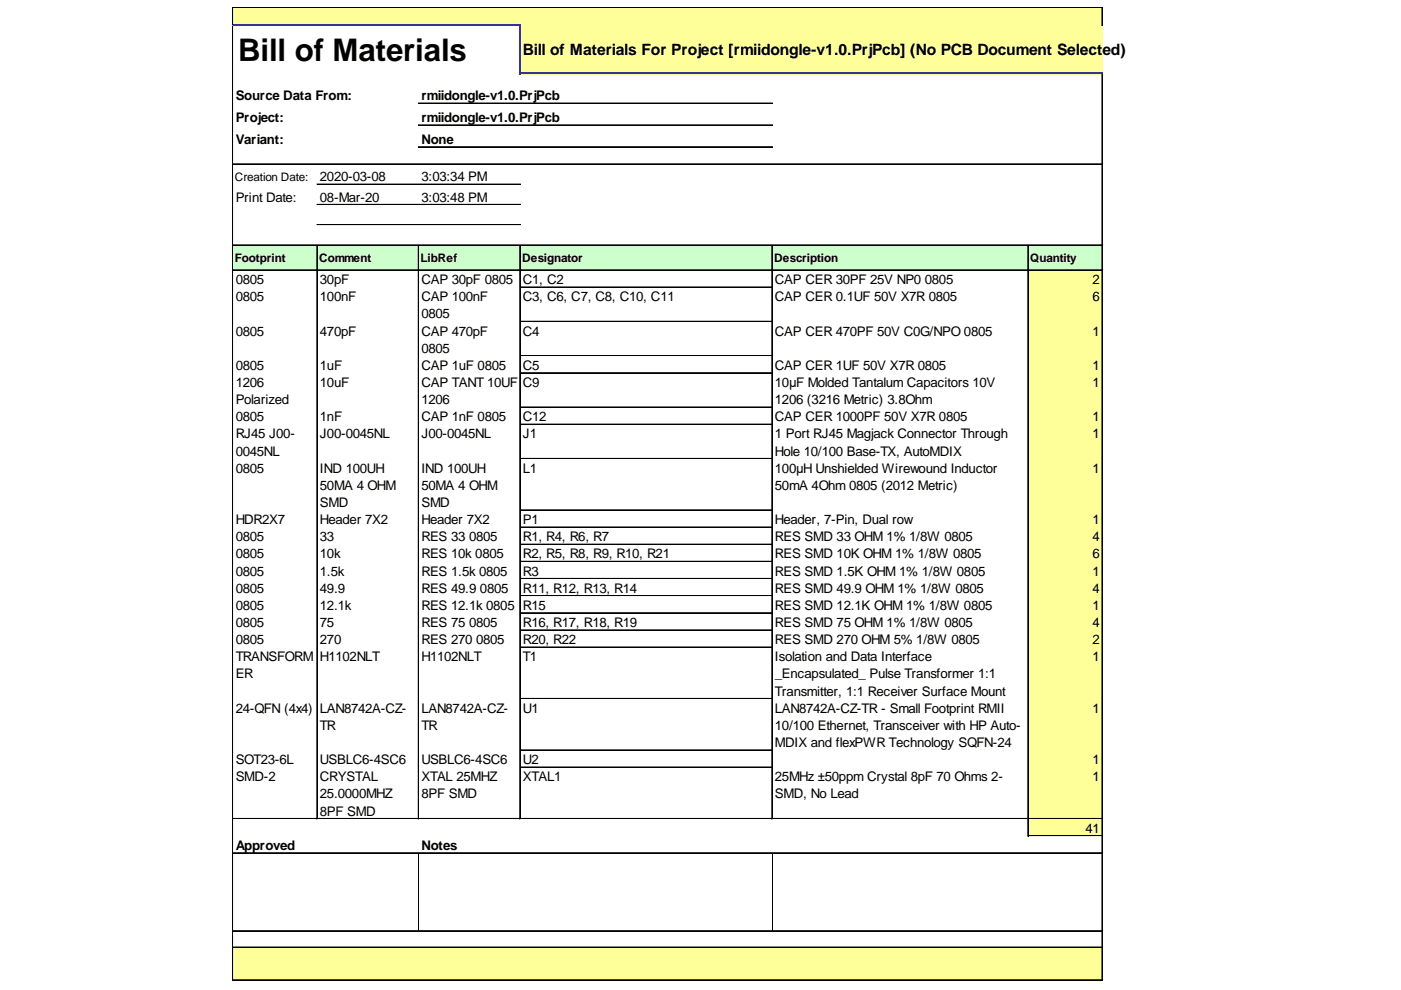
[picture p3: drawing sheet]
<svg xmlns="http://www.w3.org/2000/svg" width="297mm" height="210mm" viewBox="0 0 297 210" stroke-linecap="round" stroke-linejoin="round" font-family="sans-serif">
<defs><g id="words">
<text font-size="6.6" x="50.5" y="13">Bill of Materials</text>
<text font-size="3.3" x="110.9" y="11.6">Bill of Materials For Project [rmiidongle-v1.0.PrjPcb] (No PCB Document Selected)</text>
<g font-size="2.8">
<text x="50" y="21.2">Source Data From:</text>
<text x="89.3" y="21.2">rmiidongle-v1.0.PrjPcb</text>
<text x="50" y="25.9">Project:</text>
<text x="89.3" y="25.9">rmiidongle-v1.0.PrjPcb</text>
<text x="50" y="30.5">Variant:</text>
<text x="89.3" y="30.5">None</text>
<text x="67.8" y="38.4">2020-03-08</text>
<text x="89.3" y="38.4">3:03:34 PM</text>
<text x="50" y="42.7">Print Date:</text>
<text x="67.8" y="42.7">08-Mar-20</text>
<text x="89.3" y="42.7">3:03:48 PM</text>
<text x="50" y="60.2">0805</text>
<text x="50" y="63.9">0805</text>
<text x="67.8" y="60.2">30pF</text>
<text x="67.8" y="63.9">100nF</text>
<text x="89.3" y="60.2">CAP 30pF 0805</text>
<text x="89.3" y="63.9">CAP 100nF</text>
<text x="110.9" y="60.2">C1, C2</text>
<text x="110.9" y="63.9">C3, C6, C7, C8, C10, C11</text>
<text x="164.3" y="60.2">CAP CER 30PF 25V NP0</text>
<text x="164.3" y="63.9">CAP CER 0.1UF 50V X7R 0805</text>
<text x="196.1" y="60.2">0805</text>
<text x="231.6" y="60.2">2</text>
<text x="231.6" y="63.9">6</text>
<text x="50" y="71.1">0805</text>
<text x="67.8" y="71.1">470pF</text>
<text x="89.3" y="67.5">0805</text>
<text x="89.3" y="71.1">CAP 470pF</text>
<text x="110.9" y="71.1">C4</text>
<text x="164.3" y="71.1">CAP CER 470PF 50V C0G/NPO 0805</text>
<text x="231.6" y="71.1">1</text>
<text x="89.3" y="74.8">0805</text>
<text x="50" y="78.4">0805</text>
<text x="50" y="82.1">1206</text>
<text x="67.8" y="78.4">1uF</text>
<text x="67.8" y="82.1">10uF</text>
<text x="89.3" y="78.4">CAP 1uF 0805</text>
<text x="89.3" y="82.1">CAP TANT 10UF</text>
<text x="110.9" y="78.4">C5</text>
<text x="110.9" y="82.1">C9</text>
<text x="164.3" y="78.4">CAP CER 1UF 50V X7R 0805</text>
<text x="164.3" y="82.1">10µF Molded Tantalum Capacitors 10V</text>
<text x="231.6" y="78.4">1</text>
<text x="231.6" y="82.1">1</text>
<text x="50" y="85.7">Polarized</text>
<text x="50" y="89.3">0805</text>
<text x="67.8" y="89.3">1nF</text>
<text x="89.3" y="85.7">1206</text>
<text x="89.3" y="89.3">CAP 1nF 0805</text>
<text x="110.9" y="89.3">C12</text>
<text x="164.3" y="85.7">1206 (3216 Metric) 3.8Ohm</text>
<text x="164.3" y="89.3">CAP CER 1000PF 50V X7R 0805</text>
<text x="231.6" y="89.3">1</text>
<text x="50" y="93">RJ45 J00-</text>
<text x="67.8" y="93">J00-0045NL</text>
<text x="89.3" y="93">J00-0045NL</text>
<text x="110.9" y="93">J1</text>
<text x="164.3" y="93">1 Port RJ45 Magjack Connector Through</text>
<text x="231.6" y="93">1</text>
<text x="50" y="96.6">0045NL</text>
<text x="50" y="100.2">0805</text>
<text x="67.8" y="100.2">IND 100UH</text>
<text x="89.3" y="100.2">IND 100UH</text>
<text x="110.9" y="100.2">L1</text>
<text x="164.3" y="96.6">Hole 10/100 Base-TX, AutoMDIX</text>
<text x="164.3" y="100.2">100µH Unshielded Wirewound Inductor</text>
<text x="231.6" y="100.2">1</text>
<text x="67.8" y="103.9">50MA 4 OHM</text>
<text x="67.8" y="107.5">SMD</text>
<text x="89.3" y="103.9">50MA 4 OHM</text>
<text x="89.3" y="107.5">SMD</text>
<text x="164.3" y="103.9">50mA 4Ohm 0805 (2012 Metric)</text>
<text x="50" y="111.1">HDR2X7</text>
<text x="67.8" y="111.1">Header 7X2</text>
<text x="89.3" y="111.1">Header 7X2</text>
<text x="110.9" y="111.1">P1</text>
<text x="164.3" y="111.1">Header, 7-Pin, Dual row</text>
<text x="231.6" y="111.1">1</text>
<text x="50" y="114.8">0805</text>
<text x="50" y="118.4">0805</text>
<text x="67.8" y="114.8">33</text>
<text x="67.8" y="118.4">10k</text>
<text x="89.3" y="114.8">RES 33</text>
<text x="89.3" y="118.4">RES 10k 0805</text>
<text x="99.4" y="114.8">0805</text>
<text x="110.9" y="114.8">R1, R4, R6, R7</text>
<text x="110.9" y="118.4">R2, R5, R8, R9, R10, R21</text>
<text x="164.3" y="114.8">RES SMD 33 OHM 1% 1/8W 0805</text>
<text x="164.3" y="118.4">RES SMD 10K OHM 1% 1/8W 0805</text>
<text x="231.6" y="114.8">4</text>
<text x="231.6" y="118.4">6</text>
<text x="50" y="122">0805</text>
<text x="50" y="125.7">0805</text>
<text x="67.8" y="122">1.5k</text>
<text x="67.8" y="125.7">49.9</text>
<text x="89.3" y="122">RES 1.5k 0805</text>
<text x="89.3" y="125.7">RES 49.9</text>
<text x="101.8" y="125.7">0805</text>
<text x="110.9" y="122">R3</text>
<text x="110.9" y="125.7">R11, R12, R13, R14</text>
<text x="164.3" y="122">RES SMD 1.5K OHM 1% 1/8W 0805</text>
<text x="164.3" y="125.7">RES SMD 49.9 OHM 1% 1/8W 0805</text>
<text x="231.6" y="122">1</text>
<text x="231.6" y="125.7">4</text>
<text x="50" y="129.3">0805</text>
<text x="67.8" y="129.3">12.1k</text>
<text x="89.3" y="129.3">RES 12.1k 0805</text>
<text x="110.9" y="129.3">R15</text>
<text x="164.3" y="129.3">RES SMD 12.1K OHM 1% 1/8W 0805</text>
<text x="231.6" y="129.3">1</text>
<text x="50" y="132.9">0805</text>
<text x="50" y="136.6">0805</text>
<text x="67.8" y="132.9">75</text>
<text x="67.8" y="136.6">270</text>
<text x="89.3" y="132.9">RES 75</text>
<text x="89.3" y="136.6">RES 270</text>
<text x="99.4" y="132.9">0805</text>
<text x="100.9" y="136.6">0805</text>
<text x="110.9" y="132.9">R16, R17, R18, R19</text>
<text x="110.9" y="136.6">R20, R22</text>
<text x="164.3" y="132.9">RES SMD 75 OHM 1% 1/8W 0805</text>
<text x="164.3" y="136.6">RES SMD 270 OHM 5% 1/8W 0805</text>
<text x="231.6" y="132.9">4</text>
<text x="231.6" y="136.6">2</text>
<text x="50" y="140.2">TRANSFORM</text>
<text x="50" y="143.8">ER</text>
<text x="67.8" y="140.2">H1102NLT</text>
<text x="89.3" y="140.2">H1102NLT</text>
<text x="110.9" y="140.2">T1</text>
<text x="164.3" y="140.2">Isolation and Data Interface</text>
<text x="164.3" y="143.8">_Encapsulated_ Pulse Transformer 1:1</text>
<text x="231.6" y="140.2">1</text>
<text x="164.3" y="147.5">Transmitter, 1:1 Receiver Surface Mount</text>
<text x="50" y="151.1">24-QFN (4x4)</text>
<text x="67.8" y="151.1">LAN8742A-CZ-</text>
<text x="67.8" y="154.8">TR</text>
<text x="89.3" y="151.1">LAN8742A-CZ-</text>
<text x="89.3" y="154.8">TR</text>
<text x="110.9" y="151.1">U1</text>
<text x="164.3" y="151.1">LAN8742A-CZ-TR - Small Footprint RMII</text>
<text x="164.3" y="154.8">10/100 Ethernet, Transceiver with HP Auto-</text>
<text x="231.6" y="151.1">1</text>
<text x="164.3" y="158.4">MDIX and flexPWR Technology SQFN-24</text>
<text x="50" y="162">SOT23-6L</text>
<text x="50" y="165.7">SMD-2</text>
<text x="67.8" y="162">USBLC6-4SC6</text>
<text x="67.8" y="165.7">CRYSTAL</text>
<text x="89.3" y="162">USBLC6-4SC6</text>
<text x="89.3" y="165.7">XTAL 25MHZ</text>
<text x="110.9" y="162">U2</text>
<text x="110.9" y="165.7">XTAL1</text>
<text x="164.3" y="165.7">25MHz ±50ppm Crystal 8pF 70 Ohms 2-</text>
<text x="231.6" y="162">1</text>
<text x="231.6" y="165.7">1</text>
<text x="67.8" y="169.3">25.0000MHZ</text>
<text x="67.8" y="172.9">8PF SMD</text>
<text x="89.3" y="169.3">8PF SMD</text>
<text x="164.3" y="169.3">SMD, No Lead</text>
<text x="230.2" y="176.6">41</text>
<text x="50" y="180.2">Approved</text>
<text x="89.3" y="180.2">Notes</text>
</g>
<g font-size="2.5">
<text x="49.8" y="38.3">Creation Date:</text>
<text x="49.8" y="55.5">Footprint</text>
<text x="67.7" y="55.5">Comment</text>
<text x="89.2" y="55.5">LibRef</text>
<text x="110.7" y="55.5">Designator</text>
<text x="164.1" y="55.5">Description</text>
<text x="218.4" y="55.5">Quantity</text>
</g>
</g></defs>
<g fill="#ff9">
<path d="M49.4 1.6h184.4v3.9h-184.4z"/>
<path d="M110.2 5.3h123.6v10.4h-123.6z"/>
</g>
<path d="M49.4 51.9h184.4v5.5h-184.4z" fill="#cfc"/>
<g fill="#ff9">
<path d="M217.9 57.2h15.9v3.8h-15.9z"/>
<path d="M217.9 60.8h15.9v7.5h-15.9z"/>
<path d="M217.9 68.1h15.9v7.4h-15.9z"/>
<path d="M217.9 75.4h15.9v3.8h-15.9z"/>
<path d="M217.9 79h15.9v7.5h-15.9z"/>
<path d="M217.9 86.3h15.9v3.8h-15.9z"/>
<path d="M217.9 89.9h15.9v7.5h-15.9z"/>
<path d="M217.9 97.2h15.9v11.1h-15.9z"/>
<path d="M217.9 108.1h15.9v3.8h-15.9z"/>
<path d="M217.9 111.7h15.9v3.8h-15.9z"/>
<path d="M217.9 115.4h15.9v3.8h-15.9z"/>
<path d="M217.9 119h15.9v3.8h-15.9z"/>
<path d="M217.9 122.6h15.9v3.8h-15.9z"/>
<path d="M217.9 126.3h15.9v3.8h-15.9z"/>
<path d="M217.9 129.9h15.9v3.8h-15.9z"/>
<path d="M217.9 133.5h15.9v3.8h-15.9z"/>
<path d="M217.9 137.2h15.9v11h-15.9z"/>
<path d="M217.9 148.1h15.9v11.1h-15.9z"/>
<path d="M217.9 159h15.9v3.8h-15.9z"/>
<path d="M217.9 162.6h15.9v11.1h-15.9z"/>
<path d="M217.9 173.5h15.9v3.8h-15.9z"/>
<path d="M49.4 200.8h184.4v7.1h-184.4z"/>
</g>
<g fill="none" stroke="#000" stroke-width=".21">
<path d="M49.3 1.5v3.7M49.3 5.5v202.4M49.4 1.5v3.7M49.4 5.5v202.4M49.5 1.5h184.3M49.5 1.6h184.3M233.6 1.7v3.8M233.6 15.7v192.2M233.7 1.7v3.8M233.7 15.7v192.2M49.5 34.7h184.3M49.5 34.8h184.3"/>
<path d="M67.2 39h43.2M67.2 39.1h43.2M88.7 21.8h75.1M88.7 21.9h75.1M88.7 26.5h75.1M88.7 26.6h75.1M88.7 31.1h75.1M88.7 31.2h75.1M49.5 51.9h184.3M49.5 52h184.3M49.5 57.2h184.3M49.5 57.3h184.3"/>
<path d="M67.2 52.1v121.6M67.2 43.3h43.2M67.2 43.4h43.2M67.2 47.6h43.2M67.2 47.7h43.2M67.3 52.1v121.6M88.7 52.1v121.6M88.8 52.1v121.6M110.2 52.1v121.6M110.3 52.1v121.6M163.6 52.1v121.6M163.7 52.1v121.6"/>
<path d="M217.9 52.1v125.2M218 52.1v125.2M110.4 60.8h53.2M110.4 60.9h53.2M110.4 68.1h53.2M110.4 68.2h53.2M110.4 75.4h53.2M110.4 75.5h53.2M110.4 79h53.2M110.4 79.1h53.2M110.4 86.3h53.2M110.4 86.4h53.2"/>
<path d="M110.4 89.9h53.2M110.4 90h53.2M110.4 97.2h53.2M110.4 97.3h53.2M110.4 108.1h53.2M110.4 108.2h53.2M110.4 111.7h53.2M110.4 111.8h53.2M110.4 115.4h53.2M110.4 119h53.2M110.4 119.1h53.2M110.4 122.6h53.2"/>
<path d="M110.4 122.7h53.2M110.4 126.3h53.2M110.4 126.4h53.2M110.4 129.9h53.2M110.4 130h53.2M110.4 133.5h53.2M110.4 133.6h53.2M110.4 137.2h53.2M110.4 137.3h53.2M110.4 148.1h53.2M110.4 148.2h53.2M110.4 159h53.2"/>
<path d="M110.4 159.1h53.2M49.5 173.5h184.3M49.5 173.6h184.3M110.4 162.6h53.2M110.4 162.7h53.2M218.1 177.2h15.7M49.5 180.8h184.3M49.5 180.9h184.3M49.5 197.3h184.3M49.5 197.4h184.3M88.8 181v16.3M163.7 181v16.3"/>
<path d="M49.5 200.8h184.3M49.5 200.9h184.3M49.5 207.7h184.3M49.5 207.8h184.3"/>
</g>
<path d="M49.3 5.3h61.1M110.2 5.5v10.2M110.4 15.6h123.4" fill="none" stroke="#339" stroke-width=".33"/>
<use href="#words"/>
</svg>
